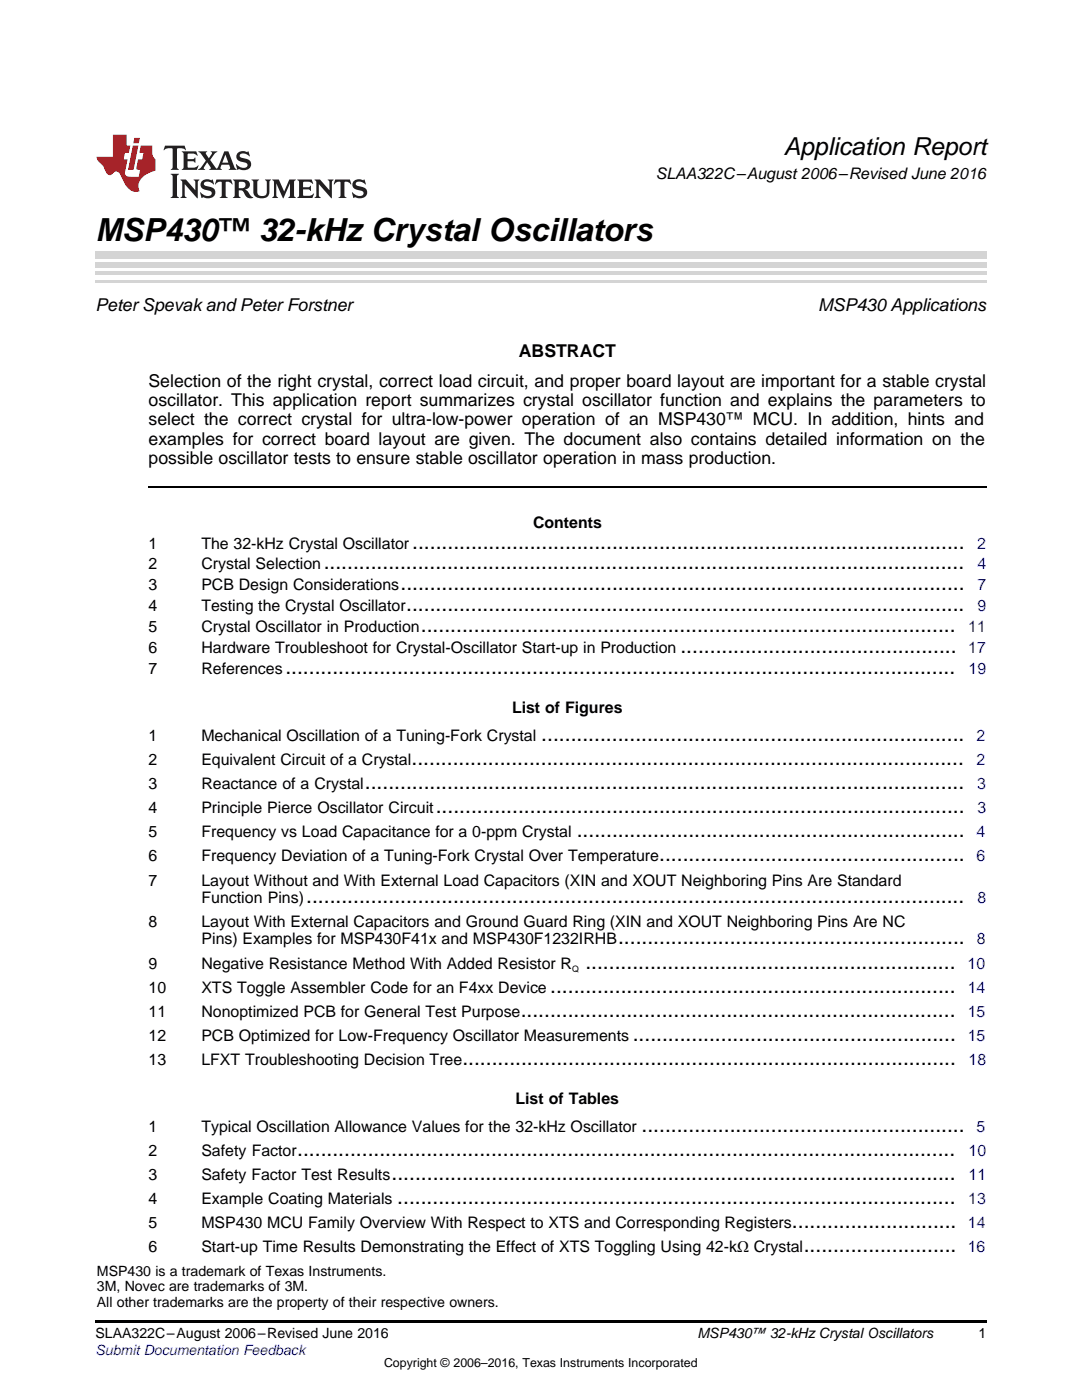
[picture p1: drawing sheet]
<svg xmlns="http://www.w3.org/2000/svg" width="216mm" height="279mm" viewBox="0 0 216 279" stroke-linecap="round" stroke-linejoin="round" font-family="sans-serif">
<defs><g id="words">
<text font-size="6.3" x="19" y="48">MSP430™ 32-kHz Crystal Oscillators</text>
<text font-size="4.9" x="156.4" y="30.9">Application Report</text>
<g font-size="4.2">
<text x="64.6" y="113.6">.............................................................................................................</text>
<text x="82.3" y="109.5">..............................................................................................</text>
<text x="79.9" y="117.8">................................................................................................</text>
<text x="81.1" y="122">...............................................................................................</text>
<text x="84" y="126.1">...........................................................................................</text>
<text x="135.8" y="130.3">...............................................</text>
<text x="56.9" y="134.4">..................................................................................................................</text>
<text x="108" y="147.8">........................................................................</text>
<text x="82.1" y="152.6">..............................................................................................</text>
<text x="72.8" y="157.4">......................................................................................................</text>
<text x="87" y="162.2">..........................................................................................</text>
<text x="115.1" y="167">..................................................................</text>
<text x="131.5" y="171.8">....................................................</text>
<text x="61.1" y="180.2">................................................................................................................</text>
<text x="123.3" y="188.5">...........................................................</text>
<text x="116.8" y="193.3">...............................................................</text>
<text x="103.9" y="202.9">..........................................................................</text>
<text x="109.8" y="198.1">.....................................................................</text>
<text x="126.3" y="207.7">.......................................................</text>
<text x="92.3" y="212.5">....................................................................................</text>
<text x="128" y="225.9">.......................................................</text>
<text x="59.3" y="230.7">................................................................................................................</text>
<text x="78.1" y="235.5">................................................................................................</text>
<text x="79.3" y="240.3">...............................................................................................</text>
<text x="158" y="245.1">............................</text>
<text x="160.4" y="249.9">..........................</text>
</g>
<g font-size="3.5">
<text x="19" y="62">PeterSpevakandPeterForstner</text>
<text x="163.3" y="62">MSP430 Applications</text>
<text x="103.5" y="71.2">ABSTRACT</text>
<text x="29.6" y="77.2">Selection of the right crystal, correct load circuit, and proper board layout are important for a stable crystal</text>
<text x="29.6" y="81">oscillator. This application report summarizes crystal oscillator function and explains the parameters to</text>
<text x="29.6" y="84.9">select the correct crystal for ultra-low-power operation of an MSP430™ MCU. In addition, hints and</text>
<text x="29.6" y="88.8">examples for correct board layout are given. The document also contains detailed information on the</text>
<text x="29.6" y="92.7">possible oscillator tests to ensure stable oscillator operation in mass production.</text>
</g>
<g font-size="3.2">
<text x="130.8" y="35.7">SLAA322C–August 2006–Revised June 2016</text>
<text x="106.4" y="105.4">Contents</text>
<text x="29.6" y="109.5">1</text>
<text x="29.6" y="113.6">2</text>
<text x="40.2" y="109.5">The 32-kHz Crystal Oscillator</text>
<text x="40.2" y="113.6">Crystal Selection</text>
<text x="29.6" y="117.8">3</text>
<text x="40.2" y="117.8">PCB Design Considerations</text>
<text x="29.6" y="122">4</text>
<text x="40.2" y="122">Testing the Crystal Oscillator</text>
<text x="29.6" y="126.1">5</text>
<text x="29.6" y="130.3">6</text>
<text x="40.2" y="126.1">Crystal Oscillator in Production</text>
<text x="40.2" y="130.3">Hardware Troubleshoot for Crystal-Oscillator Start-up in Production</text>
<text x="29.6" y="134.4">7</text>
<text x="40.2" y="134.4">References</text>
<text x="102.2" y="142.3">List of Figures</text>
<text x="29.6" y="147.8">1</text>
<text x="40.2" y="147.8">Mechanical Oscillation of a Tuning-Fork Crystal</text>
<text x="29.6" y="152.6">2</text>
<text x="40.2" y="152.6">Equivalent Circuit of a Crystal</text>
<text x="29.6" y="157.4">3</text>
<text x="40.2" y="157.4">Reactance of a Crystal</text>
<text x="29.6" y="162.2">4</text>
<text x="29.6" y="167">5</text>
<text x="40.2" y="162.2">Principle Pierce Oscillator Circuit</text>
<text x="40.2" y="167">Frequency vs Load Capacitance for a 0-ppm Crystal</text>
<text x="29.6" y="171.8">6</text>
<text x="40.2" y="171.8">Frequency Deviation of a Tuning-Fork Crystal Over Temperature</text>
<text x="29.6" y="176.7">7</text>
<text x="40.2" y="176.7">Layout Without and With External Load Capacitors (XIN and XOUT Neighboring Pins Are Standard</text>
<text x="29.6" y="185.1">8</text>
<text x="40.2" y="185.1">Layout With External Capacitors and Ground Guard Ring (XIN and XOUT Neighboring Pins Are NC</text>
<text x="40.2" y="180.2">Function Pins)</text>
<text x="40.2" y="188.5">Pins) Examples for MSP430F41x and MSP430F1232IRHB</text>
<text x="29.6" y="193.3">9</text>
<text x="40.2" y="193.3">Negative Resistance Method With Added Resistor R</text>
<text x="29.6" y="198.1">10</text>
<text x="29.6" y="202.9">11</text>
<text x="40.2" y="198.1">XTS Toggle Assembler Code for an F4xx Device</text>
<text x="40.2" y="202.9">Nonoptimized PCB for General Test Purpose</text>
<text x="29.6" y="207.7">12</text>
<text x="40.2" y="207.7">PCB Optimized for Low-Frequency Oscillator Measurements</text>
<text x="29.6" y="212.5">13</text>
<text x="40.2" y="212.5">LFXT Troubleshooting Decision Tree</text>
<text x="102.9" y="220.3">List of Tables</text>
<text x="29.6" y="225.9">1</text>
<text x="40.2" y="225.9">Typical Oscillation Allowance Values for the 32-kHz Oscillator</text>
<text x="29.6" y="230.7">2</text>
<text x="40.2" y="230.7">Safety Factor</text>
<text x="29.6" y="235.5">3</text>
<text x="40.2" y="235.5">Safety Factor Test Results</text>
<text x="29.6" y="240.3">4</text>
<text x="29.6" y="245.1">5</text>
<text x="40.2" y="240.3">Example Coating Materials</text>
<text x="40.2" y="245.1">MSP430 MCU Family Overview With Respect to XTS and Corresponding Registers</text>
<text x="29.6" y="249.9">6</text>
<text x="40.2" y="249.9">Start-up Time Results Demonstrating the Effect of XTS Toggling Using 42-kΩ Crystal</text>
</g>
<g font-size="3.2" fill="#00f">
<text x="195" y="109.5">2</text>
<text x="195" y="113.6">4</text>
<text x="195" y="117.8">7</text>
<text x="195" y="122">9</text>
<text x="193.2" y="126.1">11</text>
<text x="193.2" y="130.3">17</text>
<text x="193.3" y="134.4">19</text>
<text x="194.9" y="147.8">2</text>
<text x="194.9" y="152.6">2</text>
<text x="195" y="157.4">3</text>
<text x="194.9" y="167">4</text>
<text x="195" y="162.2">3</text>
<text x="194.9" y="171.8">6</text>
<text x="195.1" y="180.2">8</text>
<text x="194.9" y="188.5">8</text>
<text x="193.1" y="193.3">10</text>
<text x="193.1" y="198.1">14</text>
<text x="193.1" y="202.9">15</text>
<text x="193.1" y="207.7">15</text>
<text x="193.3" y="212.5">18</text>
<text x="194.9" y="225.9">5</text>
<text x="193.3" y="230.7">10</text>
<text x="193.3" y="235.5">11</text>
<text x="193.1" y="245.1">14</text>
<text x="193.2" y="240.3">13</text>
<text x="193.1" y="249.9">16</text>
</g>
<g font-size="2.8">
<text x="19.3" y="254.6">MSP430 is a trademark of Texas Instruments.</text>
<text x="19.3" y="257.7">3M, Novec are trademarks of 3M.</text>
<text x="19.3" y="260.9">All other trademarks are the property of their respective owners.</text>
<text x="19" y="267.1">SLAA322C–August 2006–Revised June 2016</text>
<text x="139.2" y="267.1">MSP430™ 32-kHz Crystal Oscillators</text>
<text x="195.3" y="267">1</text>
</g>
<text font-size="2.8" fill="#00f" x="19" y="270.4">Submit Documentation Feedback</text>
<text font-size="2.5" x="76.6" y="272.7">Copyright © 2006–2016, Texas Instruments Incorporated</text>
<text font-size="1.8" x="114.2" y="193.9">Q</text>
</g></defs>
<path d="M19 263.5h177.8v.6h-177.8z" fill="#000"/>
<path d="M29.6 97.2h167.2" fill="none" stroke="#000" stroke-width=".35"/>
<path d="M19 56.1h177.8" fill="none" stroke="#d4d4d4" stroke-width=".42"/>
<g fill="#d4d4d4">
<path d="M19 54.2h177.8v.7h-177.8z"/>
<path d="M19 52.4h177.8v1h-177.8z"/>
<path d="M19 50.3h177.8v1.4h-177.8z"/>
</g>
<path d="M32.9 29.1l-.3 .9h.1a1.64 1.64 0 0 1 1.7-.3l.1 3.6-.4 .6h1.6l-.4-.6v-3.5v-.1l.4-.1a1.36 1.36 0 0 1 1.3 .4h.1l-.3-.9zM36.3 30.2l.3 .3v.3v2.5v.3l-.3 .3h3l.3-.9h-.1a1.87 1.87 0 0 1-2 .4l-.1-1.2h1.2l.4 .3v-1.1l-.4 .3-1.2 .1 .1-1.1 .2-.1a1.66 1.66 0 0 1 1.7 .5l.1-.1-.3-.8zM39.6 30.2l1.5 1.9-.9 1.2-.7 .6h1.4l-.3-.3 .7-1.2 .8 1.2-.3 .3h2.5l-.3-.3 .2-.7h1.5l.2 .6-.3 .4h1.6l-.4-.5-1.2-3.2h-.8l-1.2 2.9-.4 .6-1.3-1.8 .9-1.1 .6-.6h-1.4l.3 .3-.6 1.1-.6-1 .2-.4zM45 30.8l.6 1.7h-1.2zM47.4 30.6a1.04 1.04 0 0 0-.2 1.1 1.04 1.04 0 0 0 1 .6l1 .2a.5 .5 0 0 1 .2 .6 .5 .5 0 0 1-.5 .4 1.76 1.76 0 0 1-1.7-.8l-.1 .1 .3 1.1 .2-.1a2.54 2.54 0 0 0 2.2-.3 1.12 1.12 0 0 0 .2-1.2 1.12 1.12 0 0 0-1-.6l-1-.3a.4 .4 0 0 1-.2-.4 .4 .4 0 0 1 .4-.3 1.6 1.6 0 0 1 1.6 .5h.1l-.3-1-.3 .2-.2-.1a1.62 1.62 0 0 0-1.7 .3zM34.1 34.7l.3 .3 .1 .3v3.6l-.1 .3-.3 .3h1.6l-.3-.3-.1-.3v-3.6l.1-.3 .3-.3zM36 35.8l.4 .6v2.5l-.1 .3-.3 .3h1.2l-.3-.6v-2.1l2.6 2.8v-3.2l.3-.6h-1.2l.3 .4 .1 1.7-1.9-2.1zM40.3 36.2a1.04 1.04 0 0 0-.2 1.1 1.04 1.04 0 0 0 .9 .6l1 .3a.5 .5 0 0 1 .2 .5 .5 .5 0 0 1-.4 .4 1.76 1.76 0 0 1-1.8-.7h-.1l.3 1.1 .2-.1a2.55 2.55 0 0 0 2.3-.3 1.12 1.12 0 0 0 .2-1.2 1.12 1.12 0 0 0-1-.6l-1-.3a.41 .41 0 0 1-.2-.4 .41 .41 0 0 1 .4-.3 1.6 1.6 0 0 1 1.5 .5h.1l-.3-1-.2 .2-.2-.1a1.64 1.64 0 0 0-1.7 .3zM43.2 35.8l-.3 1h.1a.95 .95 0 0 1 1.2-.5v2.6v.3l-.4 .3h1.6l-.3-.3-.1-.3v-2.4l.3-.2a1.02 1.02 0 0 1 1 .5h.1l-.3-1zM46.5 35.8l.3 .4v.2v2.5v.3l-.3 .3h1.5l-.3-.3-.1-1.2a.9 .9 0 0 1 1.2 .8 1.07 1.07 0 0 0 1.7 .6 1.97 1.97 0 0 1-1.1-1.3l-.5-.3a.98 .98 0 0 0 1-1 .98 .98 0 0 0-1-.9zM47.7 36.3h.2a.81 .81 0 0 1 1.1 .6 .64 .64 0 0 1-.7 .7h-.7zM50.2 35.8l.3 .4 .1 .2v1.9a1.59 1.59 0 0 0 2.1 1.2 1.15 1.15 0 0 0 1.1-1.2v-2.1l.3-.4h-1.2l.3 .6v1.9a.97 .97 0 0 1-.7 .9 .97 .97 0 0 1-1.1-.6l-.1-2.2 .1-.2 .3-.4zM54.3 35.8l.3 .4 .1 .2v2.5l-.4 .6h1.2l-.4-.6v-2.3l1.4 3 1.4-3v2.3l-.4 .6h1.5l-.3-.3v-.3v-2.5v-.2l.3-.4h-1.3l-1 2.4-1.1-2.4zM59.3 35.8l.3 .4 .1 .2v2.5l-.1 .3-.3 .3h3l.4-.8-.1-.1a1.88 1.88 0 0 1-2.1 .4v-1.2h1.2l.3 .3v-1l-.3 .2-1.2 .1v-1l.3-.1a1.66 1.66 0 0 1 1.6 .4h.1l-.3-.9zM62.8 35.8l.3 .6v2.5v.3l-.3 .3h1.2l-.4-.6v-2.1l2.6 2.8v-3.2l.3-.6h-1.1l.3 .4v1.7l-1.8-2.1zM66.9 35.8l-.3 1h.1a.95 .95 0 0 1 1.2-.5v2.6v.3l-.4 .3h1.6l-.3-.3-.1-.3v-2.4l.3-.2a1.02 1.02 0 0 1 1 .5h.1l-.3-1zM70.6 36.2a1.04 1.04 0 0 0-.2 1.1 1.04 1.04 0 0 0 .9 .6l1 .3a.5 .5 0 0 1 .2 .5 .5 .5 0 0 1-.4 .4 1.75 1.75 0 0 1-1.8-.7h-.1l.3 1.1 .2-.1a2.56 2.56 0 0 0 2.3-.3 1.12 1.12 0 0 0 .2-1.2 1.12 1.12 0 0 0-1-.6l-1-.3a.4 .4 0 0 1-.2-.4 .4 .4 0 0 1 .4-.3 1.6 1.6 0 0 1 1.5 .5h.1l-.3-1-.2 .2-.2-.1a1.64 1.64 0 0 0-1.7 .3z" fill="#231f20"/>
<path d="M22.5 26.9v4.4h-3.2a2.57 2.57 0 0 0 1.2 1.7l.4 .8a1.22 1.22 0 0 0 1.3 1.1l.2-.2a.9 .9 0 0 1 1-.5 .9 .9 0 0 1 .7 .9l.5 1.1a2.58 2.58 0 0 0 3.3 1.9 2.35 2.35 0 0 1 .9-3.1l1.1-.6 1.1-.3v-2.3a1.45 1.45 0 0 1-.6-1.3v-1.5h-2.3l-.3 1.5h.8l-.2 1.3h-.9l-.3 1.6 .1 .4 .7 .1-.3 1.4h-1.1a1.52 1.52 0 0 1-1.7-.6l.6-2.9h-.8l.2-1.3h.8l.3-1.5h-.7v-2.1zM26.5 29l-1 4.9h1.2l.9-4.9zM26.8 27.5l-.2 1.1h1.1l.2-1.1z" fill="#ee1d23"/>
<use href="#words"/>
</svg>
